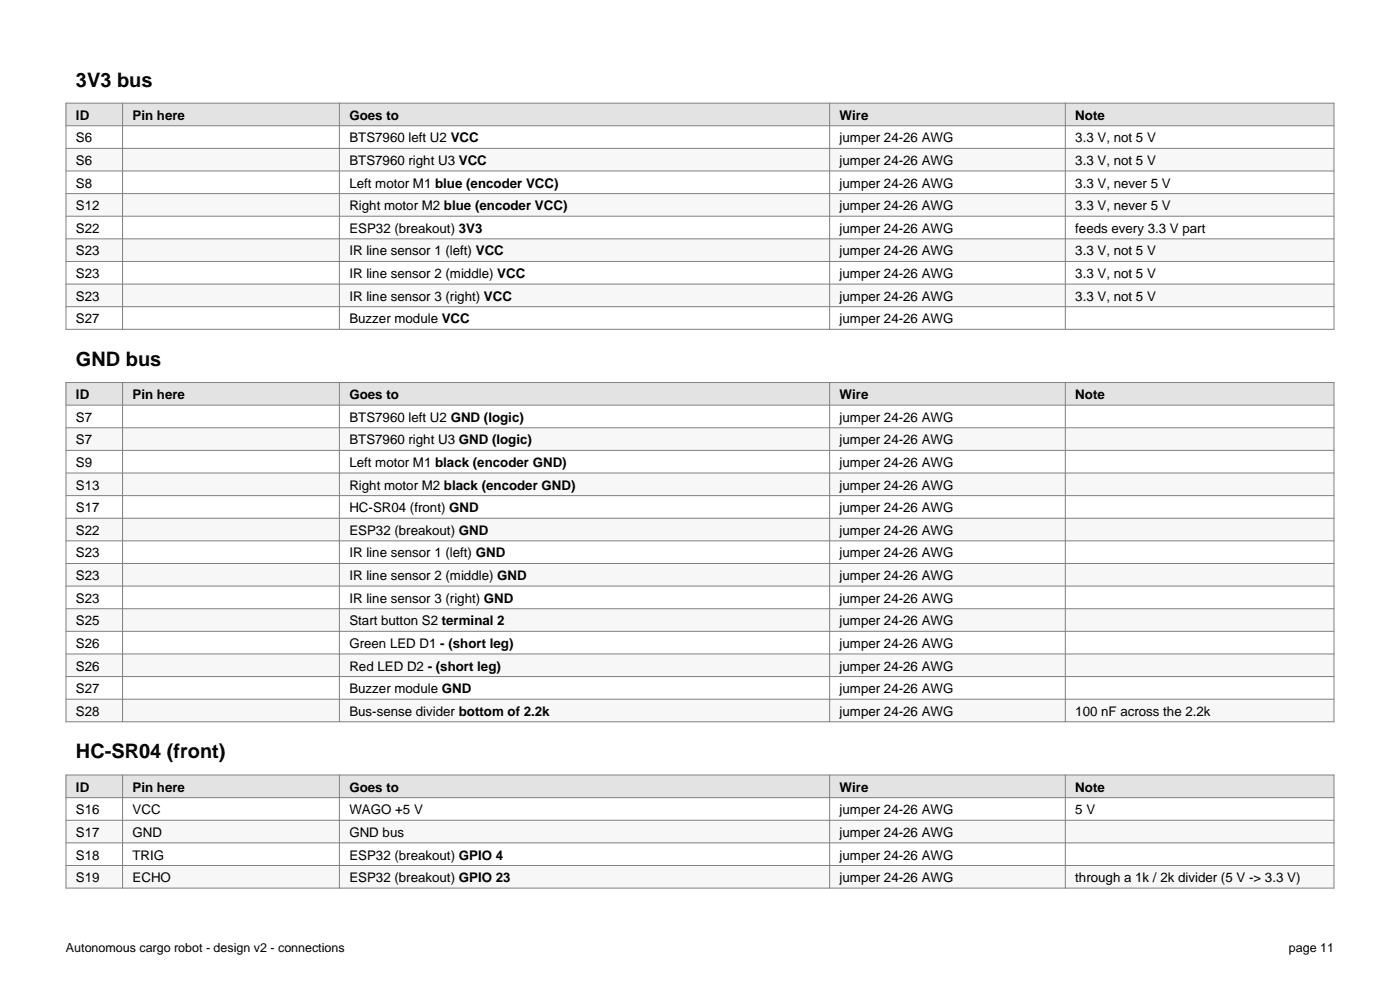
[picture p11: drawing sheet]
<svg xmlns="http://www.w3.org/2000/svg" width="297mm" height="210mm" viewBox="0 0 297 210" stroke-linecap="round" stroke-linejoin="round" font-family="sans-serif">
<defs><g id="words">
<g font-size="4.2">
<text x="16.1" y="18.3">3V3 bus</text>
<text x="16.1" y="77.6">GND bus</text>
<text x="16.1" y="160.9">HC-SR04 (front)</text>
</g>
<g font-size="2.8">
<text x="16.1" y="25.4">ID</text>
<text x="28.1" y="25.4">Pin here</text>
<text x="74.1" y="25.4">Goes to</text>
<text x="178.1" y="25.4">Wire</text>
<text x="228.1" y="25.4">Note</text>
<text x="16.1" y="30.2">S6</text>
<text x="16.1" y="35">S6</text>
<text x="74.1" y="30.2">BTS7960 left U2 VCC</text>
<text x="74.1" y="35">BTS7960 right U3 VCC</text>
<text x="178.1" y="30.2">jumper 24-26 AWG</text>
<text x="178.1" y="35">jumper 24-26 AWG</text>
<text x="228.1" y="30.2">3.3 V, not 5 V</text>
<text x="228.1" y="35">3.3 V, not 5 V</text>
<text x="16.1" y="39.8">S8</text>
<text x="74.1" y="39.8">Left motor M1 blue (encoder VCC)</text>
<text x="178.1" y="39.8">jumper 24-26 AWG</text>
<text x="228.1" y="39.8">3.3 V, never 5 V</text>
<text x="16.1" y="44.6">S12</text>
<text x="74.1" y="44.6">Right motor M2 blue (encoder VCC)</text>
<text x="178.1" y="44.6">jumper 24-26 AWG</text>
<text x="228.1" y="44.6">3.3 V, never 5 V</text>
<text x="16.1" y="49.4">S22</text>
<text x="74.1" y="49.4">ESP32 (breakout) 3V3</text>
<text x="178.1" y="49.4">jumper 24-26 AWG</text>
<text x="228.1" y="49.4">feeds every 3.3 V part</text>
<text x="16.1" y="54.2">S23</text>
<text x="16.1" y="59">S23</text>
<text x="74.1" y="54.2">IR line sensor 1 (left) VCC</text>
<text x="74.1" y="59">IR line sensor 2 (middle) VCC</text>
<text x="178.1" y="54.2">jumper 24-26 AWG</text>
<text x="178.1" y="59">jumper 24-26 AWG</text>
<text x="228.1" y="54.2">3.3 V, not 5 V</text>
<text x="228.1" y="59">3.3 V, not 5 V</text>
<text x="16.1" y="63.8">S23</text>
<text x="74.1" y="63.8">IR line sensor 3 (right) VCC</text>
<text x="178.1" y="63.8">jumper 24-26 AWG</text>
<text x="228.1" y="63.8">3.3 V, not 5 V</text>
<text x="16.1" y="68.6">S27</text>
<text x="74.1" y="68.6">Buzzer module VCC</text>
<text x="178.1" y="68.6">jumper 24-26 AWG</text>
<text x="16.1" y="84.7">ID</text>
<text x="16.1" y="89.5">S7</text>
<text x="28.1" y="84.7">Pin here</text>
<text x="74.1" y="84.7">Goes to</text>
<text x="74.1" y="89.5">BTS7960 left U2 GND (logic)</text>
<text x="178.1" y="84.7">Wire</text>
<text x="178.1" y="89.5">jumper 24-26 AWG</text>
<text x="228.1" y="84.7">Note</text>
<text x="16.1" y="94.3">S7</text>
<text x="74.1" y="94.3">BTS7960 right U3 GND (logic)</text>
<text x="178.1" y="94.3">jumper 24-26 AWG</text>
<text x="16.1" y="99.1">S9</text>
<text x="74.1" y="99.1">Left motor M1 black (encoder GND)</text>
<text x="178.1" y="99.1">jumper 24-26 AWG</text>
<text x="16.1" y="103.9">S13</text>
<text x="74.1" y="103.9">Right motor M2 black (encoder GND)</text>
<text x="178.1" y="103.9">jumper 24-26 AWG</text>
<text x="16.1" y="108.7">S17</text>
<text x="16.1" y="113.5">S22</text>
<text x="74.1" y="108.7">HC-SR04 (front) GND</text>
<text x="74.1" y="113.5">ESP32 (breakout) GND</text>
<text x="178.1" y="108.7">jumper 24-26 AWG</text>
<text x="178.1" y="113.5">jumper 24-26 AWG</text>
<text x="16.1" y="118.3">S23</text>
<text x="74.1" y="118.3">IR line sensor 1 (left) GND</text>
<text x="178.1" y="118.3">jumper 24-26 AWG</text>
<text x="16.1" y="123.1">S23</text>
<text x="74.1" y="123.1">IR line sensor 2 (middle) GND</text>
<text x="178.1" y="123.1">jumper 24-26 AWG</text>
<text x="16.1" y="127.9">S23</text>
<text x="74.1" y="127.9">IR line sensor 3 (right) GND</text>
<text x="178.1" y="127.9">jumper 24-26 AWG</text>
<text x="16.1" y="132.7">S25</text>
<text x="16.1" y="137.4">S26</text>
<text x="74.1" y="132.7">Start button S2 terminal 2</text>
<text x="74.1" y="137.4">Green LED D1 - (short leg)</text>
<text x="178.1" y="132.7">jumper 24-26 AWG</text>
<text x="178.1" y="137.4">jumper 24-26 AWG</text>
<text x="16.1" y="142.2">S26</text>
<text x="74.1" y="142.2">Red LED D2 - (short leg)</text>
<text x="178.1" y="142.2">jumper 24-26 AWG</text>
<text x="16.1" y="147">S27</text>
<text x="74.1" y="147">Buzzer module GND</text>
<text x="178.1" y="147">jumper 24-26 AWG</text>
<text x="16.1" y="151.8">S28</text>
<text x="74.1" y="151.8">Bus-sense divider bottom of 2.2k</text>
<text x="178.1" y="151.8">jumper 24-26 AWG</text>
<text x="228.1" y="151.8">100 nF across the 2.2k</text>
<text x="16.1" y="167.9">ID</text>
<text x="28.1" y="167.9">Pin here</text>
<text x="74.1" y="167.9">Goes to</text>
<text x="178.1" y="167.9">Wire</text>
<text x="228.1" y="167.9">Note</text>
<text x="16.1" y="172.7">S16</text>
<text x="28.1" y="172.7">VCC</text>
<text x="74.1" y="172.7">WAGO +5 V</text>
<text x="178.1" y="172.7">jumper 24-26 AWG</text>
<text x="228.1" y="172.7">5 V</text>
<text x="16.1" y="177.5">S17</text>
<text x="28.1" y="177.5">GND</text>
<text x="74.1" y="177.5">GND bus</text>
<text x="178.1" y="177.5">jumper 24-26 AWG</text>
<text x="16.1" y="182.3">S18</text>
<text x="28.1" y="182.3">TRIG</text>
<text x="74.1" y="182.3">ESP32 (breakout) GPIO 4</text>
<text x="178.1" y="182.3">jumper 24-26 AWG</text>
<text x="16.1" y="187.1">S19</text>
<text x="28.1" y="187.1">ECHO</text>
<text x="74.1" y="187.1">ESP32 (breakout) GPIO 23</text>
<text x="178.1" y="187.1">jumper 24-26 AWG</text>
<text x="228.1" y="187.1">through a 1k / 2k divider (5 V -&gt; 3.3 V)</text>
</g>
<g font-size="2.6">
<text x="14" y="202">Autonomous cargo robot - design v2 - connections</text>
<text x="273.4" y="202">page 11</text>
</g>
</g></defs>
<path d="M14 21.9h269v4.8h-269z" fill-rule="evenodd" fill="#dde4ee"/>
<g fill="#f5f7fa">
<path d="M14 31.5h269v4.8h-269z" fill-rule="evenodd"/>
<path d="M14 41.1h269v4.8h-269z" fill-rule="evenodd"/>
<path d="M14 50.7h269v4.8h-269z" fill-rule="evenodd"/>
<path d="M14 60.3h269v4.8h-269z" fill-rule="evenodd"/>
</g>
<g fill="none" stroke="#808080" stroke-width=".21">
<path d="M14 21.9h269v48h-269zM14 26.7h269M14 31.5h269M14 36.3h269M26 21.9v48M72 21.9v48M176 21.9v48M226 21.9v48M14 41.1h269M14 45.9h269M14 50.7h269M14 55.5h269"/>
<path d="M14 60.3h269M14 65.1h269"/>
</g>
<path d="M14 81.1h269v4.8h-269z" fill-rule="evenodd" fill="#dde4ee"/>
<g fill="#f5f7fa">
<path d="M14 90.7h269v4.8h-269z" fill-rule="evenodd"/>
<path d="M14 100.3h269v4.8h-269z" fill-rule="evenodd"/>
<path d="M14 109.9h269v4.8h-269z" fill-rule="evenodd"/>
<path d="M14 119.5h269v4.8h-269z" fill-rule="evenodd"/>
<path d="M14 129.1h269v4.8h-269z" fill-rule="evenodd"/>
<path d="M14 138.7h269v4.8h-269z" fill-rule="evenodd"/>
<path d="M14 148.3h269v4.8h-269z" fill-rule="evenodd"/>
</g>
<g fill="none" stroke="#808080" stroke-width=".21">
<path d="M14 81.1h269v72h-269zM14 85.9h269M14 90.7h269M14 95.5h269M26 81.1v72M72 81.1v72M176 81.1v72M226 81.1v72M14 100.3h269M14 105.1h269M14 109.9h269M14 114.7h269"/>
<path d="M14 119.5h269M14 124.3h269M14 129.1h269M14 133.9h269M14 138.7h269M14 143.5h269M14 148.3h269"/>
</g>
<path d="M14 164.4h269v4.8h-269z" fill-rule="evenodd" fill="#dde4ee"/>
<g fill="#f5f7fa">
<path d="M14 174h269v4.8h-269z" fill-rule="evenodd"/>
<path d="M14 183.6h269v4.8h-269z" fill-rule="evenodd"/>
</g>
<path d="M14 164.4h269v24h-269zM14 169.2h269M14 174h269M14 178.8h269M26 164.4v24M72 164.4v24M176 164.4v24M226 164.4v24M14 183.6h269" fill="none" stroke="#808080" stroke-width=".21"/>
<use href="#words"/>
</svg>
